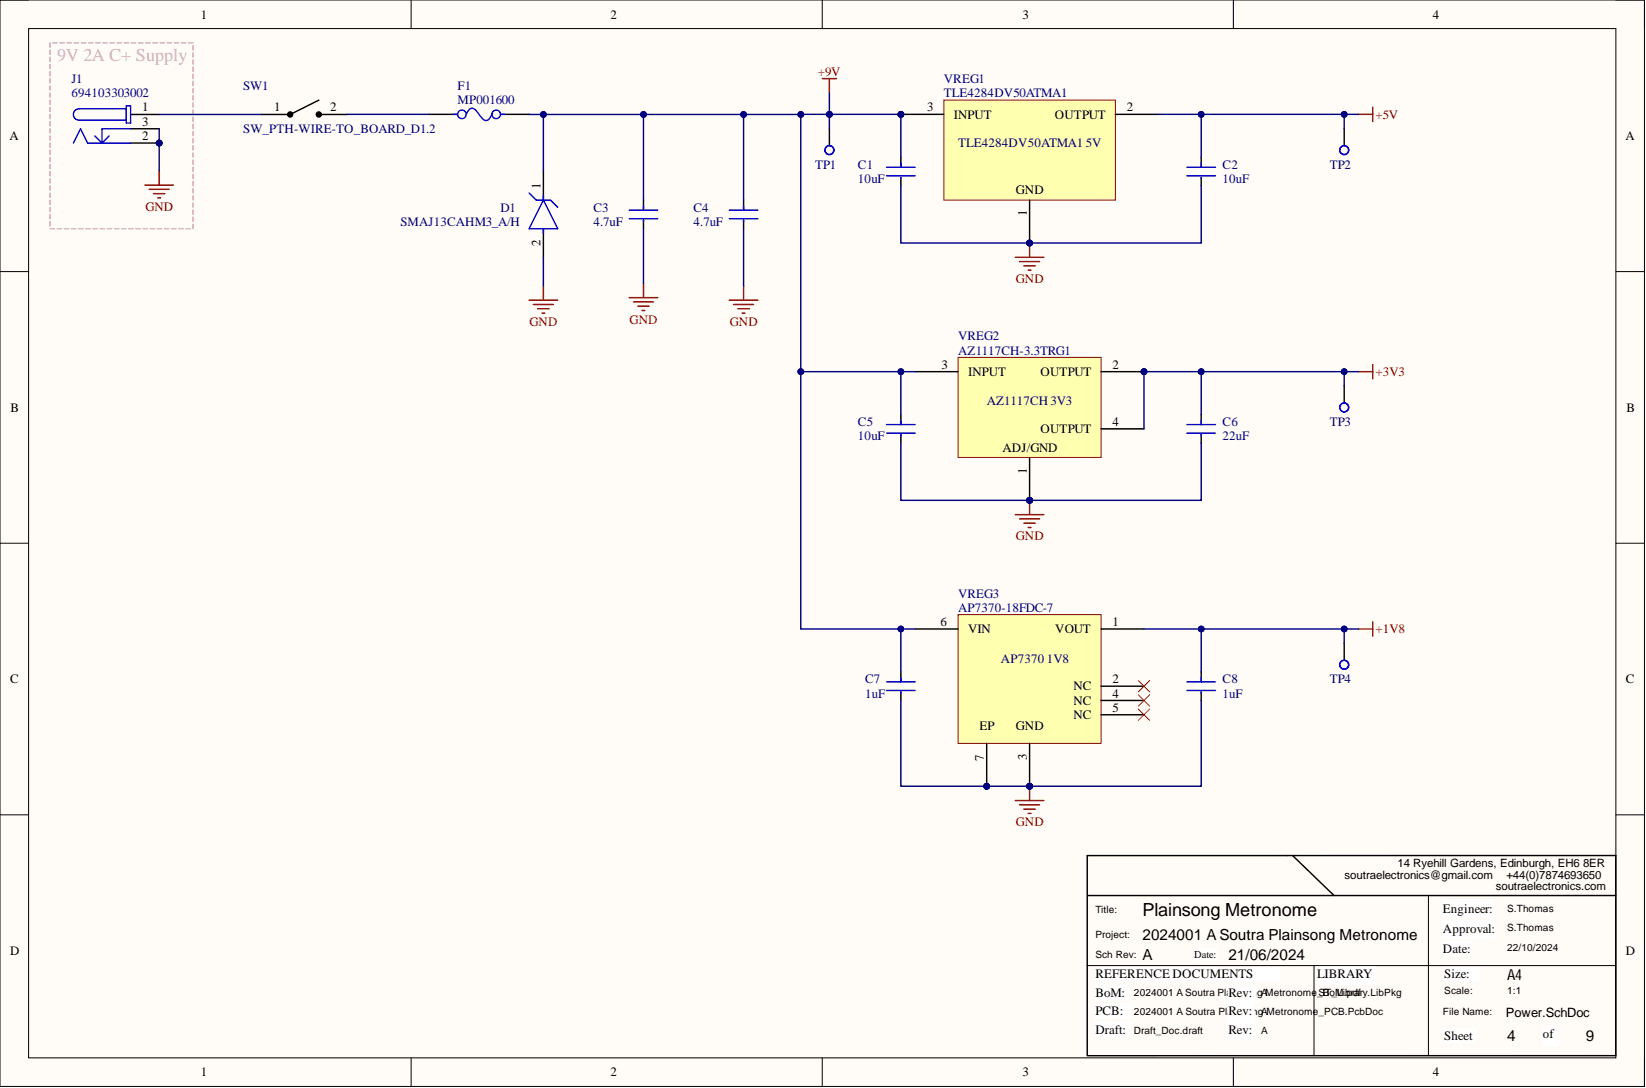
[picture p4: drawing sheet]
<svg xmlns="http://www.w3.org/2000/svg" width="292mm" height="193mm" viewBox="0 0 292 193" stroke-linecap="round" stroke-linejoin="round" font-family="sans-serif">
<defs><g id="words">
<text font-size="3.2" fill="#d5a6bd" x="10.2" y="10.7">9V 2A C+ Supply</text>
<text font-size="3.2" x="202.8" y="162.4">Plainsong Metronome</text>
<g font-size="2.7">
<text x="202.8" y="166.7">2024001 A Soutra Plainsong Metronome</text>
<text x="202.8" y="170.2">A</text>
<text x="218" y="170.2">21/06/2024</text>
<text x="267.5" y="173.8">A4</text>
<text x="267.5" y="184.7">4</text>
<text x="281.4" y="184.7">9</text>
</g>
<g font-size="2.3">
<text x="35.6" y="3.3">1</text>
<text x="108.4" y="3.3">2</text>
<text x="181.4" y="3.3">3</text>
<text x="254.3" y="3.3">4</text>
<text x="25.2" y="19.8">1</text>
<text x="25.2" y="22.3">3</text>
<text x="48.6" y="19.8">1</text>
<text x="58.6" y="19.8">2</text>
<text x="164.5" y="19.8">3</text>
<text x="169.3" y="21">INPUT</text>
<text x="187.2" y="21">OUTPUT</text>
<text x="200" y="19.8">2</text>
<text x="1.7" y="24.8">A</text>
<text x="25.2" y="24.8">2</text>
<text x="288.4" y="24.8">A</text>
<text x="95.9" y="33.5" transform="rotate(-90 95.9 33.5)">1</text>
<text x="180.3" y="34.5">GND</text>
<text x="182.2" y="38.4" transform="rotate(-90 182.2 38.4)">1</text>
<text x="95.9" y="43.6" transform="rotate(-90 95.9 43.6)">2</text>
<text x="167.1" y="65.4">3</text>
<text x="197.4" y="65.4">2</text>
<text x="171.8" y="66.7">INPUT</text>
<text x="184.7" y="66.7">OUTPUT</text>
<text x="1.9" y="73">B</text>
<text x="184.7" y="76.8">OUTPUT</text>
<text x="197.4" y="75.6">4</text>
<text x="288.6" y="73">B</text>
<text x="177.9" y="80.1">ADJ/GND</text>
<text x="182.2" y="84" transform="rotate(-90 182.2 84)">1</text>
<text x="166.9" y="111.1">6</text>
<text x="171.8" y="112.3">VIN</text>
<text x="187.3" y="112.3">VOUT</text>
<text x="197.4" y="111.1">1</text>
<text x="1.8" y="121.2">C</text>
<text x="190.5" y="122.5">NC</text>
<text x="190.5" y="125">NC</text>
<text x="197.4" y="121.2">2</text>
<text x="197.4" y="123.7">4</text>
<text x="288.5" y="121.2">C</text>
<text x="173.8" y="129.6">EP</text>
<text x="180.3" y="129.6">GND</text>
<text x="190.5" y="127.5">NC</text>
<text x="197.4" y="126.3">5</text>
<text x="174.6" y="134.9" transform="rotate(-90 174.6 134.9)">7</text>
<text x="182.2" y="134.8" transform="rotate(-90 182.2 134.8)">3</text>
<text x="256" y="161.8">Engineer:</text>
<text x="256" y="165.4">Approval:</text>
<text x="1.8" y="169.4">D</text>
<text x="194.4" y="173.5">REFERENCE DOCUMENTS</text>
<text x="233.7" y="173.5">LIBRARY</text>
<text x="256" y="168.9">Date:</text>
<text x="256.3" y="173.5">Size:</text>
<text x="288.5" y="169.4">D</text>
<text x="194.4" y="176.8">BoM:</text>
<text x="218" y="176.8">Rev:</text>
<text x="194.4" y="180.1">PCB:</text>
<text x="194.4" y="183.4">Draft:</text>
<text x="218" y="180.1">Rev:</text>
<text x="218" y="183.4">Rev:</text>
<text x="256.3" y="184.4">Sheet</text>
<text x="267.2" y="180.4">Power.SchDoc</text>
<text x="273.8" y="184.2">of</text>
<text x="35.6" y="190.9">1</text>
<text x="108.4" y="190.9">2</text>
<text x="181.4" y="190.9">3</text>
<text x="254.3" y="190.9">4</text>
</g>
<g font-size="2.3" fill="#000080">
<text x="12.7" y="14.7">J1</text>
<text x="12.7" y="17.2">694103303002</text>
<text x="43.1" y="16">SW1</text>
<text x="81.2" y="16">F1</text>
<text x="167.5" y="14.7">VREG1</text>
<text x="167.5" y="17.2">TLE4284DV50ATMA1</text>
<text x="43.1" y="23.6">SW_PTH-WIRE-TO_BOARD_D1.2</text>
<text x="81.2" y="18.5">MP001600</text>
<text x="144.6" y="29.9">TP1</text>
<text x="152.3" y="29.9">C1</text>
<text x="170" y="26.1">TLE4284DV50ATMA1</text>
<text x="192.7" y="26.1">5V</text>
<text x="217" y="29.9">C2</text>
<text x="236" y="29.9">TP2</text>
<text x="152.3" y="32.5">10uF</text>
<text x="217" y="32.5">10uF</text>
<text x="71.1" y="40.1">SMAJ13CAHM3_A/H</text>
<text x="88.8" y="37.5">D1</text>
<text x="105.3" y="40.1">4.7uF</text>
<text x="105.3" y="37.5">C3</text>
<text x="123.1" y="40.1">4.7uF</text>
<text x="123.1" y="37.5">C4</text>
<text x="170" y="60.3">VREG2</text>
<text x="170" y="62.9">AZ1117CH-3.3TRG1</text>
<text x="175.1" y="71.8">AZ1117CH 3V3</text>
<text x="152.3" y="75.6">C5</text>
<text x="217" y="75.6">C6</text>
<text x="236" y="75.6">TP3</text>
<text x="152.3" y="78.1">10uF</text>
<text x="217" y="78.1">22uF</text>
<text x="170" y="106">VREG3</text>
<text x="170" y="108.5">AP7370-18FDC-7</text>
<text x="177.6" y="117.6">AP7370</text>
<text x="185.8" y="117.6">1V8</text>
<text x="153.5" y="123.7">1uF</text>
<text x="153.5" y="121.2">C7</text>
<text x="217" y="123.7">1uF</text>
<text x="217" y="121.2">C8</text>
<text x="236" y="121.2">TP4</text>
</g>
<g font-size="2.3" fill="#800000">
<text x="145.2" y="13.4">+9V</text>
<text x="244.1" y="21">+5V</text>
<text x="25.8" y="37.4">GND</text>
<text x="180.3" y="50.2">GND</text>
<text x="94" y="57.8">GND</text>
<text x="111.7" y="57.4">GND</text>
<text x="129.5" y="57.8">GND</text>
<text x="244.1" y="66.7">+3V3</text>
<text x="180.3" y="95.8">GND</text>
<text x="244.1" y="112.3">+1V8</text>
<text x="180.3" y="146.5">GND</text>
</g>
<g font-size="2">
<text x="238.6" y="155.8">soutraelectronics@gmail.com</text>
<text x="248" y="153.8">14 Ryehill Gardens, Edinburgh, EH6</text>
<text x="267.3" y="155.8">+44(0)7874693650</text>
<text x="280.9" y="153.8">8ER</text>
<text x="265.4" y="157.9">soutraelectronics.com</text>
</g>
<text font-size="1.9" x="211.9" y="169.9">Date:</text>
<g font-size="1.8">
<text x="267.5" y="161.8">S.Thomas</text>
<text x="194.4" y="162">Title:</text>
<text x="194.4" y="166.3">Project:</text>
<text x="267.5" y="165.1">S.Thomas</text>
<text x="194.4" y="169.9">Sch Rev:</text>
<text x="267.5" y="168.6">22/10/2024</text>
<text x="201.2" y="176.7">2024001 A Soutra Plainson</text>
<text x="223.1" y="176.7">gAMetronome</text>
<text x="233.7" y="176.7">_ST_Library.LibPkg</text>
<text x="234.8" y="176.7">BoM.pdf</text>
<text x="256.3" y="176.2">Scale:</text>
<text x="267.5" y="176.2">1:1</text>
<text x="201.2" y="180">2024001 A Soutra PlainsongAMetronome_PCB.PcbDoc</text>
<text x="201.2" y="183.3">Draft_Doc.draft</text>
<text x="223.8" y="183.3">A</text>
<text x="256" y="180">File Name:</text>
</g>
</g></defs>
<path d="M0 0h291.8v192.7h-291.8z" fill-rule="evenodd" fill="#fffcf8"/>
<path d="M0 0h291.8v192.7h-291.8z" fill="none" stroke="#000" stroke-width=".18"/>
<path d="M5.1 5.1h281.7v182.5h-281.7z" fill-rule="evenodd" fill="#fffcf8"/>
<g fill="none" stroke="#000" stroke-width=".18">
<path d="M0 0h5.1M73 0v5.1M145.9 0v5.1M218.9 0v5.1M286.8 0h5v5.1M5.1 5.1h281.7v182.5h-281.7zM0 48.2h5.1M286.8 48.2h5M0 96.3h5.1M286.8 96.3h5M0 144.5h5.1M286.8 144.5h5"/>
<path d="M73 187.6v5.1M145.9 187.6v5.1M218.9 187.6v5.1M291.8 187.6v5.1"/>
</g>
<path d="M192.9 187.2v-35.5h93.8v35.5" fill="none" stroke="#000" stroke-width=".25"/>
<path d="M211.9 168.2h4v2h-4z" fill-rule="evenodd" fill="#fff"/>
<path d="M211.9 168.2h4v2h-4z" fill="none" stroke="#fff" stroke-width=".18"/>
<path d="M194.4 171.5h32.7v2.5h-32.7z" fill-rule="evenodd" fill="#fff"/>
<path d="M194.4 171.5h32.7v2.5h-32.7z" fill="none" stroke="#fff" stroke-width=".18"/>
<path d="M194.4 174.8h6.3v2.5h-6.3z" fill-rule="evenodd" fill="#fff"/>
<path d="M194.4 174.8h6.3v2.5h-6.3z" fill="none" stroke="#fff" stroke-width=".18"/>
<path d="M194.4 178.1h6.3v2.5h-6.3z" fill-rule="evenodd" fill="#fff"/>
<path d="M194.4 178.1h6.3v2.5h-6.3z" fill="none" stroke="#fff" stroke-width=".18"/>
<path d="M194.4 181.4h6.3v2.5h-6.3z" fill-rule="evenodd" fill="#fff"/>
<path d="M194.4 181.4h6.3v2.5h-6.3z" fill="none" stroke="#fff" stroke-width=".18"/>
<path d="M256 159.8h9.2v2.8h-9.2z" fill-rule="evenodd" fill="#fff"/>
<path d="M256 159.8h9.2v2.8h-9.2z" fill="none" stroke="#fff" stroke-width=".18"/>
<path d="M256 163.4h9.4v3h-9.4z" fill-rule="evenodd" fill="#fff"/>
<path d="M256 163.4h9.4v3h-9.4z" fill="none" stroke="#fff" stroke-width=".18"/>
<path d="M256 166.9h5.1v2.6h-5.1z" fill-rule="evenodd" fill="#fff"/>
<path d="M256 166.9h5.1v2.6h-5.1z" fill="none" stroke="#fff" stroke-width=".18"/>
<path d="M256.3 171.5h6.3v2.5h-6.3z" fill-rule="evenodd" fill="#fff"/>
<path d="M256.3 171.5h6.3v2.5h-6.3z" fill="none" stroke="#fff" stroke-width=".18"/>
<path d="M256.3 182.4h5.6v2.6h-5.6z" fill-rule="evenodd" fill="#fff"/>
<path d="M256.3 182.4h5.6v2.6h-5.6z" fill="none" stroke="#fff" stroke-width=".18"/>
<path d="M273.8 182.2h2.8v3h-2.8z" fill-rule="evenodd" fill="#fff"/>
<path d="M273.8 182.2h2.8v3h-2.8z" fill="none" stroke="#fff" stroke-width=".18"/>
<path d="M193.1 158.8h93.6M229.4 151.7l7.3 7.1M286.7 187.2h-93.8" fill="none" stroke="#000" stroke-width=".25"/>
<path d="M253.5 158.8v28.4M192.8 171.3h93.9" fill="none" stroke="#000" stroke-width=".18"/>
<path d="M218 174.8h4.8v3.1h-4.8z" fill-rule="evenodd" fill="#fff"/>
<path d="M218 174.8h4.8v3.1h-4.8z" fill="none" stroke="#fff" stroke-width=".18"/>
<path d="M218 178.1h4.5v3h-4.5z" fill-rule="evenodd" fill="#fff"/>
<path d="M218 178.1h4.5v3h-4.5z" fill="none" stroke="#fff" stroke-width=".18"/>
<path d="M218 181.4h4.8v3h-4.8z" fill-rule="evenodd" fill="#fff"/>
<path d="M218 181.4h4.8v3h-4.8z" fill="none" stroke="#fff" stroke-width=".18"/>
<path d="M233.7 171.5h10.4v3.1h-10.4z" fill-rule="evenodd" fill="#fff"/>
<path d="M233.7 171.5h10.4v3.1h-10.4z" fill="none" stroke="#fff" stroke-width=".18"/>
<path d="M233.2 171.3v15.9" fill="none" stroke="#000" stroke-width=".18"/>
<path d="M76.1 20.3h5.1M88.8 20.3h5.1M114.2 35.5v1.8M114.2 39v1.6M132 35.5v1.8M132 39v1.6" fill="none" stroke="#000" stroke-width=".25"/>
<g fill="none" stroke="#00f" stroke-width=".25">
<path d="M80.4 20.3h.8M82.7 20.3a1.18 1.18 0 0 1 1.2-1.1l.5 .3 .7 1a1.17 1.17 0 0 0 1.6 .7l.6-.9M88.8 20.3h.8M111.7 37.3h5M111.7 38.8h5M114.2 36.5v.8M114.2 39v.3M129.4 37.3h5.1M129.4 38.8h5.1M132 36.5v.8M132 39v.3"/>
<circle cx="82" cy="20.3" r=".76"/>
<circle cx="88.1" cy="20.3" r=".76"/>
</g>
<path d="M111.7 52.8h5M112.4 53.5h3.6M113.2 54.3h2M113.9 55.1h.5M114.2 50.3v2.5M129.4 53.2h5.1M130.2 54h3.5M130.9 54.8h2.1M131.7 55.5h.5M132 50.7v2.5" fill="none" stroke="#800000" stroke-width=".25"/>
<circle cx="28.2" cy="25.4" r=".51" fill="#000080"/>
<circle cx="28.2" cy="25.4" r=".51" fill="none" stroke="#000080" stroke-width=".18"/>
<path d="M23.2 20.3h5M23.2 22.8h5M23.2 25.4h5" fill="none" stroke="#000" stroke-width=".25"/>
<circle cx="28.2" cy="25.4" r=".51" fill="#000080"/>
<circle cx="28.2" cy="25.4" r=".51" fill="none" stroke="#000080" stroke-width=".18"/>
<path d="M22.4 19.3h-8.4a1.01 1.01 0 0 0-1 1 1.01 1.01 0 0 0 1 1h8.4M22.4 18.8h.8v3h-.8zM13 25.4l1.3-2.6 1.3 2.6h7.6M16.8 24.1l1.3 1.3M19.4 24.1l-1.3 1.3M23.2 22.8h-5.1v2.6" fill="none" stroke="#00f" stroke-width=".25"/>
<path d="M25.7 32.8h5.1M26.5 33.6h3.5M27.2 34.3h2.1M28 35.1h.5M28.2 30.3v2.5M180.2 91.3h5M180.9 92h3.6M181.7 92.8h2M182.5 93.6h.5M182.7 88.7v2.6" fill="none" stroke="#800000" stroke-width=".25"/>
<path d="M56.6 17.8l-5.1 2.5h-5.1M56.6 20.3h5" fill="none" stroke="#000" stroke-width=".25"/>
<g fill="none" stroke="#000" stroke-width=".76">
<circle cx="51.5" cy="20.3" r=".15"/>
<circle cx="56.6" cy="20.3" r=".15"/>
</g>
<circle cx="182.7" cy="88.7" r=".51" fill="#000080"/>
<circle cx="182.7" cy="88.7" r=".51" fill="none" stroke="#000080" stroke-width=".18"/>
<path d="M159.9 73.5v1.8M159.9 77.1v1.5M213.2 73.5v1.8M213.2 77.1v1.5" fill="none" stroke="#000" stroke-width=".25"/>
<path d="M157.3 75.3h5.1M157.3 76.8h5.1M159.9 74.5v.8M159.9 77.1v.2M210.6 75.3h5.1M210.6 76.8h5.1M213.2 74.5v.8M213.2 77.1v.2" fill="none" stroke="#00f" stroke-width=".25"/>
<circle cx="203" cy="65.9" r=".51" fill="#000080"/>
<circle cx="203" cy="65.9" r=".51" fill="none" stroke="#000080" stroke-width=".18"/>
<circle cx="182.7" cy="88.7" r=".51" fill="#000080"/>
<circle cx="182.7" cy="88.7" r=".51" fill="none" stroke="#000080" stroke-width=".18"/>
<path d="M170 63.4h25.4v17.7h-25.4z" fill-rule="evenodd" fill="#ffffb0"/>
<path d="M170 63.4h25.4v17.7h-25.4z" fill="none" stroke="#800000" stroke-width=".18"/>
<path d="M162.4 65.9h7.6M195.4 65.9h7.6" fill="none" stroke="#000" stroke-width=".25"/>
<circle cx="203" cy="65.9" r=".51" fill="#000080"/>
<circle cx="203" cy="65.9" r=".51" fill="none" stroke="#000080" stroke-width=".18"/>
<path d="M182.7 81.1v7.6" fill="none" stroke="#000" stroke-width=".25"/>
<circle cx="182.7" cy="88.7" r=".51" fill="#000080"/>
<circle cx="182.7" cy="88.7" r=".51" fill="none" stroke="#000080" stroke-width=".18"/>
<path d="M195.4 76.1h7.6" fill="none" stroke="#000" stroke-width=".25"/>
<circle cx="182.7" cy="139.5" r=".51" fill="#000080"/>
<circle cx="182.7" cy="139.5" r=".51" fill="none" stroke="#000080" stroke-width=".18"/>
<circle cx="175.1" cy="139.5" r=".51" fill="#000080"/>
<circle cx="175.1" cy="139.5" r=".51" fill="none" stroke="#000080" stroke-width=".18"/>
<path d="M170 109h25.4v22.8h-25.4z" fill-rule="evenodd" fill="#ffffb0"/>
<path d="M170 109h25.4v22.8h-25.4z" fill="none" stroke="#800000" stroke-width=".18"/>
<path d="M182.7 131.8v7.6" fill="none" stroke="#000" stroke-width=".25"/>
<circle cx="182.7" cy="139.5" r=".51" fill="#000080"/>
<circle cx="182.7" cy="139.5" r=".51" fill="none" stroke="#000080" stroke-width=".18"/>
<path d="M162.4 111.6h7.6M195.4 111.6h7.6M175.1 131.8v7.6M195.4 121.7h7.6M195.4 124.2h7.6M195.4 126.8h7.6" fill="none" stroke="#000" stroke-width=".25"/>
<circle cx="175.1" cy="139.5" r=".51" fill="#000080"/>
<circle cx="175.1" cy="139.5" r=".51" fill="none" stroke="#000080" stroke-width=".18"/>
<path d="M159.9 119.2v1.7M213.2 119.2v1.7M159.9 122.7v1.5M213.2 122.7v1.5" fill="none" stroke="#000" stroke-width=".25"/>
<path d="M157.3 120.9h5.1M157.3 122.5h5.1M159.9 120.2v.7M159.9 122.7v.3M210.6 120.9h5.1M210.6 122.5h5.1M213.2 120.2v.7M213.2 122.7v.3" fill="none" stroke="#00f" stroke-width=".25"/>
<path d="M182.7 139.4v2.6M180.2 142h5M180.9 142.7h3.6M181.7 143.5h2M182.5 144.3h.5" fill="none" stroke="#800000" stroke-width=".25"/>
<circle cx="182.7" cy="139.5" r=".51" fill="#000080"/>
<circle cx="182.7" cy="139.5" r=".51" fill="none" stroke="#000080" stroke-width=".18"/>
<path d="M202 120.7l2 2M202 123.2l2 2.1M202 125.8l2 2M204 120.7l-2 2M204 123.2l-2 2.1M204 125.8l-2 2" fill="none" stroke="#f00" stroke-width=".18"/>
<path d="M145.9 13.9h2.6M147.2 13.9v2.6M241.1 65.9h2.5M243.6 64.7v2.5M241.1 111.6h2.5M243.6 110.3v2.5" fill="none" stroke="#800000" stroke-width=".25"/>
<path d="M147.2 22.8v3.1M238.5 68.5v3M238.5 114.1v3" fill="none" stroke="#000" stroke-width=".25"/>
<g fill="none" stroke="#00f" stroke-width=".25">
<circle cx="147.2" cy="26.6" r=".79"/>
<circle cx="238.5" cy="72.3" r=".79"/>
<circle cx="238.5" cy="117.9" r=".79"/>
</g>
<circle cx="159.9" cy="20.3" r=".51" fill="#000080"/>
<circle cx="159.9" cy="20.3" r=".51" fill="none" stroke="#000080" stroke-width=".18"/>
<circle cx="182.7" cy="43.1" r=".51" fill="#000080"/>
<circle cx="182.7" cy="43.1" r=".51" fill="none" stroke="#000080" stroke-width=".18"/>
<path d="M167.5 17.7h30.4v17.8h-30.4z" fill-rule="evenodd" fill="#ffffb0"/>
<path d="M167.5 17.7h30.4v17.8h-30.4z" fill="none" stroke="#800000" stroke-width=".18"/>
<path d="M159.9 20.3h7.6" fill="none" stroke="#000" stroke-width=".25"/>
<circle cx="159.9" cy="20.3" r=".51" fill="#000080"/>
<circle cx="159.9" cy="20.3" r=".51" fill="none" stroke="#000080" stroke-width=".18"/>
<path d="M182.7 35.5v7.6M197.9 20.3h7.6" fill="none" stroke="#000" stroke-width=".25"/>
<circle cx="182.7" cy="43.1" r=".51" fill="#000080"/>
<circle cx="182.7" cy="43.1" r=".51" fill="none" stroke="#000080" stroke-width=".18"/>
<path d="M180.2 45.6h5M180.9 46.4h3.6M181.7 47.2h2M182.5 47.9h.5M182.7 43.1v2.5" fill="none" stroke="#800000" stroke-width=".25"/>
<circle cx="182.7" cy="43.1" r=".51" fill="#000080"/>
<circle cx="182.7" cy="43.1" r=".51" fill="none" stroke="#000080" stroke-width=".18"/>
<path d="M243.6 19v2.5M241.1 20.3h2.5M93.9 53.2h5.1M94.7 54h3.5M95.4 54.8h2M96.2 55.5h.5M96.4 50.7v2.5" fill="none" stroke="#800000" stroke-width=".25"/>
<path d="M96.4 30.4v5.1M159.9 27.9v1.8M159.9 31.4v1.6M213.2 27.9v1.8M213.2 31.4v1.6M238.5 22.8v3.1M96.4 40.6v5" fill="none" stroke="#000" stroke-width=".25"/>
<g fill="none" stroke="#00f" stroke-width=".25">
<path d="M93.9 34.2l1.3 1.3h2.5l1.3 1.3M96.4 35.5l2.6 5.1h-5.1zM96.4 34.7v.8M157.3 29.7h5.1M157.3 31.2h5.1M159.9 28.9v.8M159.9 31.4v.3M210.6 29.7h5.1M210.6 31.2h5.1M213.2 28.9v.8M213.2 31.4v.3M96.4 40.6v.7"/>
<circle cx="238.5" cy="26.6" r=".79"/>
</g>
<g fill="none" stroke="#d5a6bd" stroke-width=".25">
<path d="M8.9 7.6v.8M8.9 8.9v.8M8.9 10.1v.8M8.9 11.4v.8M8.9 12.7v.8M8.9 13.9v.8M8.9 15.2v.8M8.9 16.5v.8M8.9 17.7v.8M8.9 19v.8M9.4 7.6h.8M10.6 7.6h.8"/>
<path d="M11.9 7.6h.8M13.2 7.6h.8M14.4 7.6h.8M15.7 7.6h.8M17 7.6h.8M18.2 7.6h.8M19.5 7.6h.8M20.8 7.6h.8M22 7.6h.8M23.3 7.6h.8M24.6 7.6h.8M25.9 7.6h.7"/>
<path d="M27.1 7.6h.8M28.4 7.6h.8M29.7 7.6h.8M30.9 7.6h.8M32.2 7.6h.8M33.5 7.6h.8M34.3 8.1v.8M34.3 9.3v.8M34.3 10.6v.8M34.3 11.9v.8M34.3 13.2v.7M34.3 14.4v.8"/>
<path d="M34.3 15.7v.8M34.3 17v.7M34.3 18.2v.8M34.3 19.5v.8M8.9 20.3v.8M8.9 21.5v.8M8.9 22.8v.8M8.9 24.1v.8M8.9 25.4v.7M8.9 26.6v.8M8.9 27.9v.8M8.9 29.2v.7"/>
<path d="M8.9 30.4v.8M8.9 31.7v.8M8.9 33v.8M8.9 34.2v.8M8.9 35.5v.8M8.9 36.8v.8M8.9 38v.8M8.9 39.3v.8M34.3 20.8v.7M34.3 22v.8M34.3 23.3v.8M34.3 24.6v.8"/>
<path d="M34.3 25.8v.8M34.3 27.1v.8M34.3 28.4v.8M34.3 29.6v.8M34.3 30.9v.8M34.3 32.2v.8M34.3 33.4v.8M34.3 34.7v.8M34.3 36v.8M34.3 37.2v.8M34.3 38.5v.8M34.3 39.8v.8"/>
<path d="M8.9 40.6h.8M10.2 40.6h.7M11.4 40.6h.8M12.7 40.6h.8M14 40.6h.8M15.2 40.6h.8M16.5 40.6h.8M17.8 40.6h.8M19 40.6h.8M20.3 40.6h.8M21.6 40.6h.8M22.8 40.6h.8"/>
<path d="M24.1 40.6h.8M25.4 40.6h.8M26.6 40.6h.8M27.9 40.6h.8M29.2 40.6h.8M30.5 40.6h.7M31.7 40.6h.8M33 40.6h.8"/>
</g>
<path d="M28.2 22.8v2.6M114.2 40.6v9.7M132 40.6v10.1" fill="none" stroke="#000080" stroke-width=".25"/>
<circle cx="28.2" cy="25.4" r=".51" fill="#000080"/>
<circle cx="28.2" cy="25.4" r=".51" fill="none" stroke="#000080" stroke-width=".18"/>
<path d="M28.2 25.4v4.9" fill="none" stroke="#000080" stroke-width=".25"/>
<circle cx="28.2" cy="25.4" r=".51" fill="#000080"/>
<circle cx="28.2" cy="25.4" r=".51" fill="none" stroke="#000080" stroke-width=".18"/>
<path d="M76.1 20.3h-14.5M142.1 65.9h20.3" fill="none" stroke="#000080" stroke-width=".25"/>
<circle cx="159.9" cy="65.9" r=".51" fill="#000080"/>
<circle cx="159.9" cy="65.9" r=".51" fill="none" stroke="#000080" stroke-width=".18"/>
<circle cx="142.1" cy="65.9" r=".51" fill="#000080"/>
<circle cx="142.1" cy="65.9" r=".51" fill="none" stroke="#000080" stroke-width=".18"/>
<path d="M159.9 65.9v7.6" fill="none" stroke="#000080" stroke-width=".25"/>
<circle cx="159.9" cy="65.9" r=".51" fill="#000080"/>
<circle cx="159.9" cy="65.9" r=".51" fill="none" stroke="#000080" stroke-width=".18"/>
<path d="M159.9 78.6v10.1h22.8" fill="none" stroke="#000080" stroke-width=".25"/>
<circle cx="182.7" cy="88.7" r=".51" fill="#000080"/>
<circle cx="182.7" cy="88.7" r=".51" fill="none" stroke="#000080" stroke-width=".18"/>
<path d="M213.2 78.6v10.1h-30.5" fill="none" stroke="#000080" stroke-width=".25"/>
<circle cx="182.7" cy="88.7" r=".51" fill="#000080"/>
<circle cx="182.7" cy="88.7" r=".51" fill="none" stroke="#000080" stroke-width=".18"/>
<path d="M203 65.9v10.2" fill="none" stroke="#000080" stroke-width=".25"/>
<circle cx="203" cy="65.9" r=".51" fill="#000080"/>
<circle cx="203" cy="65.9" r=".51" fill="none" stroke="#000080" stroke-width=".18"/>
<path d="M203 65.9h10.2v7.6" fill="none" stroke="#000080" stroke-width=".25"/>
<circle cx="203" cy="65.9" r=".51" fill="#000080"/>
<circle cx="203" cy="65.9" r=".51" fill="none" stroke="#000080" stroke-width=".18"/>
<circle cx="213.2" cy="65.9" r=".51" fill="#000080"/>
<circle cx="213.2" cy="65.9" r=".51" fill="none" stroke="#000080" stroke-width=".18"/>
<path d="M175.1 139.4h7.6" fill="none" stroke="#000080" stroke-width=".25"/>
<circle cx="175.1" cy="139.5" r=".51" fill="#000080"/>
<circle cx="175.1" cy="139.5" r=".51" fill="none" stroke="#000080" stroke-width=".18"/>
<circle cx="182.7" cy="139.5" r=".51" fill="#000080"/>
<circle cx="182.7" cy="139.5" r=".51" fill="none" stroke="#000080" stroke-width=".18"/>
<path d="M159.9 124.2v15.2h15.2" fill="none" stroke="#000080" stroke-width=".25"/>
<circle cx="175.1" cy="139.5" r=".51" fill="#000080"/>
<circle cx="175.1" cy="139.5" r=".51" fill="none" stroke="#000080" stroke-width=".18"/>
<path d="M159.9 111.6v7.6" fill="none" stroke="#000080" stroke-width=".25"/>
<circle cx="159.9" cy="111.6" r=".51" fill="#000080"/>
<circle cx="159.9" cy="111.6" r=".51" fill="none" stroke="#000080" stroke-width=".18"/>
<path d="M203 111.6h10.2v7.6" fill="none" stroke="#000080" stroke-width=".25"/>
<circle cx="213.2" cy="111.6" r=".51" fill="#000080"/>
<circle cx="213.2" cy="111.6" r=".51" fill="none" stroke="#000080" stroke-width=".18"/>
<path d="M213.2 124.2v15.2h-30.5" fill="none" stroke="#000080" stroke-width=".25"/>
<circle cx="182.7" cy="139.5" r=".51" fill="#000080"/>
<circle cx="182.7" cy="139.5" r=".51" fill="none" stroke="#000080" stroke-width=".18"/>
<path d="M114.2 20.3v15.2" fill="none" stroke="#000080" stroke-width=".25"/>
<circle cx="114.2" cy="20.3" r=".51" fill="#000080"/>
<circle cx="114.2" cy="20.3" r=".51" fill="none" stroke="#000080" stroke-width=".18"/>
<path d="M132 20.3v15.2" fill="none" stroke="#000080" stroke-width=".25"/>
<circle cx="132" cy="20.3" r=".51" fill="#000080"/>
<circle cx="132" cy="20.3" r=".51" fill="none" stroke="#000080" stroke-width=".18"/>
<path d="M213.2 65.9h27.9" fill="none" stroke="#000080" stroke-width=".25"/>
<circle cx="213.2" cy="65.9" r=".51" fill="#000080"/>
<circle cx="213.2" cy="65.9" r=".51" fill="none" stroke="#000080" stroke-width=".18"/>
<circle cx="238.5" cy="65.9" r=".51" fill="#000080"/>
<circle cx="238.5" cy="65.9" r=".51" fill="none" stroke="#000080" stroke-width=".18"/>
<path d="M238.5 111.6v2.5" fill="none" stroke="#000080" stroke-width=".25"/>
<circle cx="238.5" cy="111.6" r=".51" fill="#000080"/>
<circle cx="238.5" cy="111.6" r=".51" fill="none" stroke="#000080" stroke-width=".18"/>
<path d="M238.5 65.9v2.6" fill="none" stroke="#000080" stroke-width=".25"/>
<circle cx="238.5" cy="65.9" r=".51" fill="#000080"/>
<circle cx="238.5" cy="65.9" r=".51" fill="none" stroke="#000080" stroke-width=".18"/>
<path d="M147.2 20.3v2.5" fill="none" stroke="#000080" stroke-width=".25"/>
<circle cx="147.2" cy="20.3" r=".51" fill="#000080"/>
<circle cx="147.2" cy="20.3" r=".51" fill="none" stroke="#000080" stroke-width=".18"/>
<path d="M213.2 111.6h27.9" fill="none" stroke="#000080" stroke-width=".25"/>
<circle cx="213.2" cy="111.6" r=".51" fill="#000080"/>
<circle cx="213.2" cy="111.6" r=".51" fill="none" stroke="#000080" stroke-width=".18"/>
<circle cx="238.5" cy="111.6" r=".51" fill="#000080"/>
<circle cx="238.5" cy="111.6" r=".51" fill="none" stroke="#000080" stroke-width=".18"/>
<path d="M147.2 20.3h12.7" fill="none" stroke="#000080" stroke-width=".25"/>
<circle cx="147.2" cy="20.3" r=".51" fill="#000080"/>
<circle cx="147.2" cy="20.3" r=".51" fill="none" stroke="#000080" stroke-width=".18"/>
<circle cx="159.9" cy="20.3" r=".51" fill="#000080"/>
<circle cx="159.9" cy="20.3" r=".51" fill="none" stroke="#000080" stroke-width=".18"/>
<path d="M238.5 20.3v2.5" fill="none" stroke="#000080" stroke-width=".25"/>
<circle cx="238.5" cy="20.3" r=".51" fill="#000080"/>
<circle cx="238.5" cy="20.3" r=".51" fill="none" stroke="#000080" stroke-width=".18"/>
<path d="M205.5 20.3h35.6" fill="none" stroke="#000080" stroke-width=".25"/>
<circle cx="238.5" cy="20.3" r=".51" fill="#000080"/>
<circle cx="238.5" cy="20.3" r=".51" fill="none" stroke="#000080" stroke-width=".18"/>
<circle cx="213.2" cy="20.3" r=".51" fill="#000080"/>
<circle cx="213.2" cy="20.3" r=".51" fill="none" stroke="#000080" stroke-width=".18"/>
<path d="M213.2 20.3v7.6" fill="none" stroke="#000080" stroke-width=".25"/>
<circle cx="213.2" cy="20.3" r=".51" fill="#000080"/>
<circle cx="213.2" cy="20.3" r=".51" fill="none" stroke="#000080" stroke-width=".18"/>
<path d="M213.2 33v10.1h-30.5" fill="none" stroke="#000080" stroke-width=".25"/>
<circle cx="182.7" cy="43.1" r=".51" fill="#000080"/>
<circle cx="182.7" cy="43.1" r=".51" fill="none" stroke="#000080" stroke-width=".18"/>
<path d="M159.9 33v10.1h22.8" fill="none" stroke="#000080" stroke-width=".25"/>
<circle cx="182.7" cy="43.1" r=".51" fill="#000080"/>
<circle cx="182.7" cy="43.1" r=".51" fill="none" stroke="#000080" stroke-width=".18"/>
<path d="M159.9 20.3v7.6" fill="none" stroke="#000080" stroke-width=".25"/>
<circle cx="159.9" cy="20.3" r=".51" fill="#000080"/>
<circle cx="159.9" cy="20.3" r=".51" fill="none" stroke="#000080" stroke-width=".18"/>
<path d="M96.4 20.3v10.1M96.4 45.6v5.1" fill="none" stroke="#000080" stroke-width=".25"/>
<circle cx="96.4" cy="20.3" r=".51" fill="#000080"/>
<circle cx="96.4" cy="20.3" r=".51" fill="none" stroke="#000080" stroke-width=".18"/>
<path d="M28.2 20.3h18.2M93.9 20.3h48.2" fill="none" stroke="#000080" stroke-width=".25"/>
<circle cx="96.4" cy="20.3" r=".51" fill="#000080"/>
<circle cx="96.4" cy="20.3" r=".51" fill="none" stroke="#000080" stroke-width=".18"/>
<circle cx="114.2" cy="20.3" r=".51" fill="#000080"/>
<circle cx="114.2" cy="20.3" r=".51" fill="none" stroke="#000080" stroke-width=".18"/>
<circle cx="132" cy="20.3" r=".51" fill="#000080"/>
<circle cx="132" cy="20.3" r=".51" fill="none" stroke="#000080" stroke-width=".18"/>
<circle cx="142.1" cy="20.3" r=".51" fill="#000080"/>
<circle cx="142.1" cy="20.3" r=".51" fill="none" stroke="#000080" stroke-width=".18"/>
<path d="M147.2 16.5v3.8h-5.1v91.3h20.3" fill="none" stroke="#000080" stroke-width=".25"/>
<circle cx="159.9" cy="111.6" r=".51" fill="#000080"/>
<circle cx="159.9" cy="111.6" r=".51" fill="none" stroke="#000080" stroke-width=".18"/>
<circle cx="142.1" cy="65.9" r=".51" fill="#000080"/>
<circle cx="142.1" cy="65.9" r=".51" fill="none" stroke="#000080" stroke-width=".18"/>
<circle cx="142.1" cy="20.3" r=".51" fill="#000080"/>
<circle cx="142.1" cy="20.3" r=".51" fill="none" stroke="#000080" stroke-width=".18"/>
<circle cx="147.2" cy="20.3" r=".51" fill="#000080"/>
<circle cx="147.2" cy="20.3" r=".51" fill="none" stroke="#000080" stroke-width=".18"/>
<use href="#words"/>
</svg>
